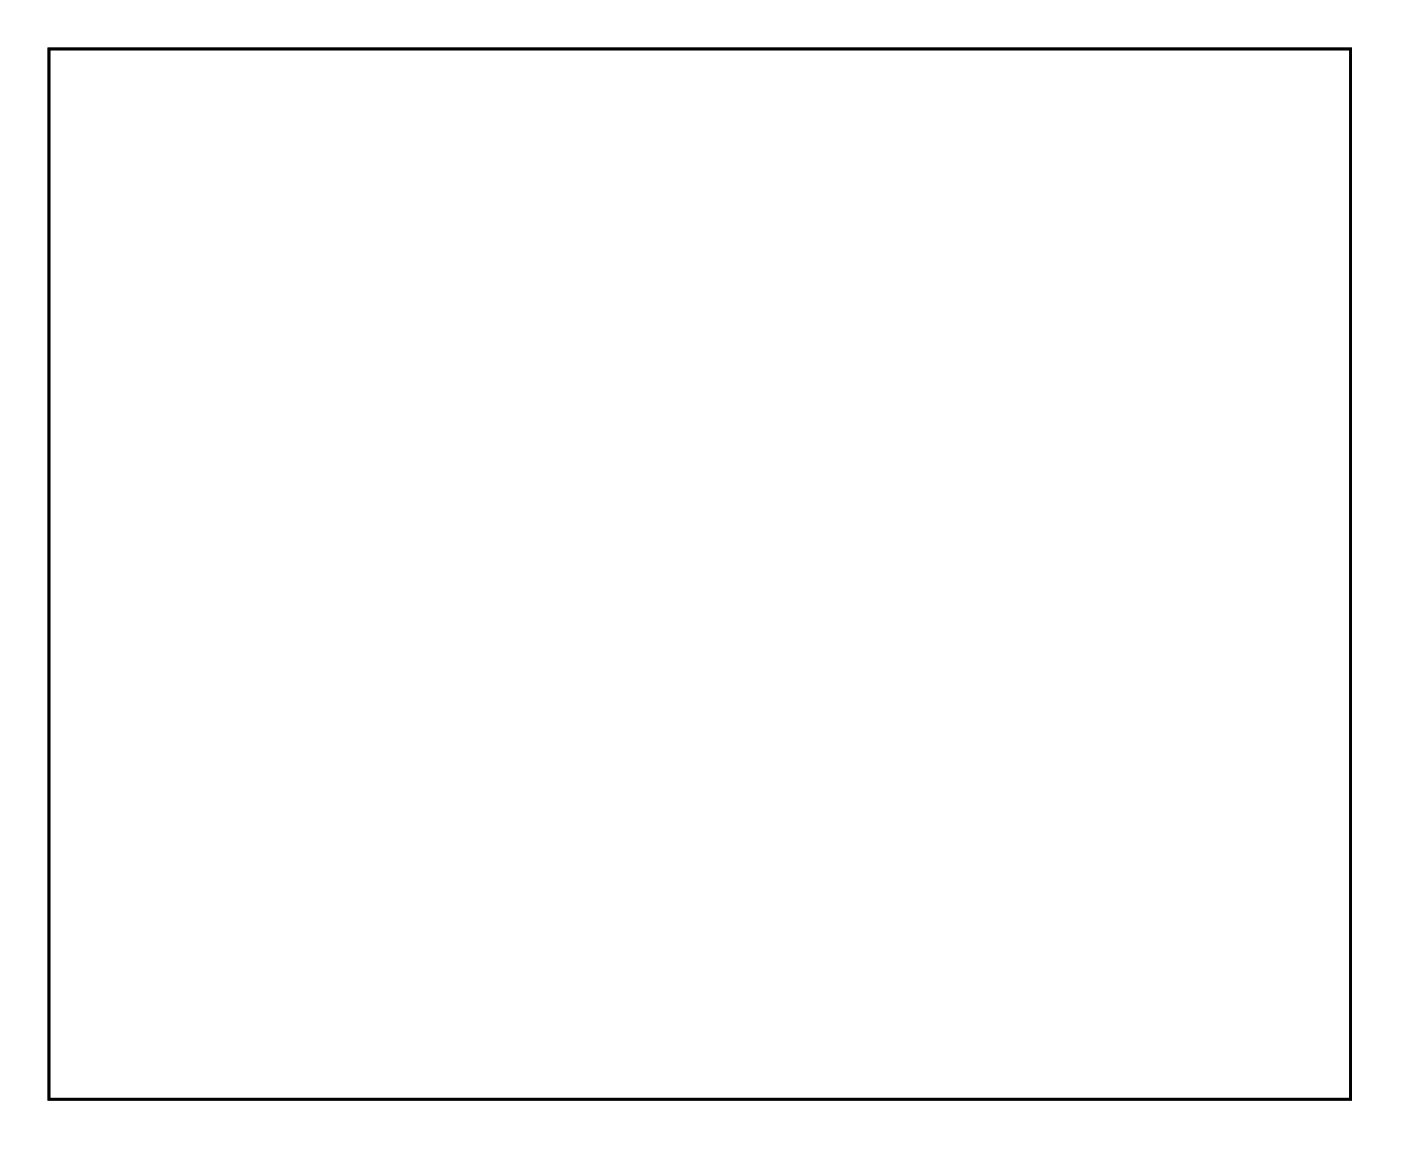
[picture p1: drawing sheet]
<svg xmlns="http://www.w3.org/2000/svg" width="104mm" height="85mm" viewBox="0 0 104 85" stroke-linecap="round" stroke-linejoin="round" font-family="sans-serif">
<path d="M3.6 3.6h96.7v78.1h-96.7z" fill="none" stroke="#000" stroke-width=".2"/>
<path d="M3.6 3.6h96.7v78.1h-96.7z" fill="none" stroke="#000" stroke-width=".07"/>
<path d="M53.6 28.3h1.4v1.4h-1.4z" fill="#fff"/>
<path d="M53.6 28.3h1.4v1.4h-1.4z" fill="none" stroke="#fff" stroke-width=".76" stroke-linecap="butt"/>
<circle cx="54.3" cy="29" r=".7" fill="#fff"/>
<circle cx="54.3" cy="29" r=".7" fill="none" stroke="#fff" stroke-width=".76" stroke-linecap="butt"/>
<circle cx="39.1" cy="29" r=".7" fill="#fff"/>
<circle cx="39.1" cy="29" r=".7" fill="none" stroke="#fff" stroke-width=".76" stroke-linecap="butt"/>
<circle cx="54.3" cy="31.5" r=".7" fill="#fff"/>
<circle cx="54.3" cy="31.5" r=".7" fill="none" stroke="#fff" stroke-width=".76" stroke-linecap="butt"/>
<circle cx="39.1" cy="31.5" r=".7" fill="#fff"/>
<circle cx="39.1" cy="31.5" r=".7" fill="none" stroke="#fff" stroke-width=".76" stroke-linecap="butt"/>
<circle cx="54.3" cy="34.1" r=".7" fill="#fff"/>
<circle cx="54.3" cy="34.1" r=".7" fill="none" stroke="#fff" stroke-width=".76" stroke-linecap="butt"/>
<circle cx="39.1" cy="34.1" r=".7" fill="#fff"/>
<circle cx="39.1" cy="34.1" r=".7" fill="none" stroke="#fff" stroke-width=".76" stroke-linecap="butt"/>
<circle cx="54.3" cy="36.6" r=".7" fill="#fff"/>
<circle cx="54.3" cy="36.6" r=".7" fill="none" stroke="#fff" stroke-width=".76" stroke-linecap="butt"/>
<circle cx="39.1" cy="36.6" r=".7" fill="#fff"/>
<circle cx="39.1" cy="36.6" r=".7" fill="none" stroke="#fff" stroke-width=".76" stroke-linecap="butt"/>
<circle cx="54.3" cy="39.1" r=".7" fill="#fff"/>
<circle cx="54.3" cy="39.1" r=".7" fill="none" stroke="#fff" stroke-width=".76" stroke-linecap="butt"/>
<circle cx="39.1" cy="39.1" r=".7" fill="#fff"/>
<circle cx="39.1" cy="39.1" r=".7" fill="none" stroke="#fff" stroke-width=".76" stroke-linecap="butt"/>
<circle cx="54.3" cy="41.7" r=".7" fill="#fff"/>
<circle cx="54.3" cy="41.7" r=".7" fill="none" stroke="#fff" stroke-width=".76" stroke-linecap="butt"/>
<circle cx="39.1" cy="41.7" r=".7" fill="#fff"/>
<circle cx="39.1" cy="41.7" r=".7" fill="none" stroke="#fff" stroke-width=".76" stroke-linecap="butt"/>
<circle cx="54.3" cy="44.2" r=".7" fill="#fff"/>
<circle cx="54.3" cy="44.2" r=".7" fill="none" stroke="#fff" stroke-width=".76" stroke-linecap="butt"/>
<circle cx="39.1" cy="44.2" r=".7" fill="#fff"/>
<circle cx="39.1" cy="44.2" r=".7" fill="none" stroke="#fff" stroke-width=".76" stroke-linecap="butt"/>
<circle cx="54.3" cy="46.8" r=".7" fill="#fff"/>
<circle cx="54.3" cy="46.8" r=".7" fill="none" stroke="#fff" stroke-width=".76" stroke-linecap="butt"/>
<circle cx="39.1" cy="46.8" r=".7" fill="#fff"/>
<circle cx="39.1" cy="46.8" r=".7" fill="none" stroke="#fff" stroke-width=".76" stroke-linecap="butt"/>
<circle cx="54.3" cy="49.3" r=".7" fill="#fff"/>
<circle cx="54.3" cy="49.3" r=".7" fill="none" stroke="#fff" stroke-width=".76" stroke-linecap="butt"/>
<circle cx="39.1" cy="49.3" r=".7" fill="#fff"/>
<circle cx="39.1" cy="49.3" r=".7" fill="none" stroke="#fff" stroke-width=".76" stroke-linecap="butt"/>
<circle cx="54.3" cy="51.8" r=".7" fill="#fff"/>
<circle cx="54.3" cy="51.8" r=".7" fill="none" stroke="#fff" stroke-width=".76" stroke-linecap="butt"/>
<circle cx="39.1" cy="51.8" r=".7" fill="#fff"/>
<circle cx="39.1" cy="51.8" r=".7" fill="none" stroke="#fff" stroke-width=".76" stroke-linecap="butt"/>
<circle cx="54.3" cy="54.4" r=".7" fill="#fff"/>
<circle cx="54.3" cy="54.4" r=".7" fill="none" stroke="#fff" stroke-width=".76" stroke-linecap="butt"/>
<circle cx="39.1" cy="54.4" r=".7" fill="#fff"/>
<circle cx="39.1" cy="54.4" r=".7" fill="none" stroke="#fff" stroke-width=".76" stroke-linecap="butt"/>
<circle cx="54.3" cy="56.9" r=".7" fill="#fff"/>
<circle cx="54.3" cy="56.9" r=".7" fill="none" stroke="#fff" stroke-width=".76" stroke-linecap="butt"/>
<circle cx="39.1" cy="56.9" r=".7" fill="#fff"/>
<circle cx="39.1" cy="56.9" r=".7" fill="none" stroke="#fff" stroke-width=".76" stroke-linecap="butt"/>
<circle cx="54.3" cy="59.5" r=".7" fill="#fff"/>
<circle cx="54.3" cy="59.5" r=".7" fill="none" stroke="#fff" stroke-width=".76" stroke-linecap="butt"/>
<circle cx="39.1" cy="59.5" r=".7" fill="#fff"/>
<circle cx="39.1" cy="59.5" r=".7" fill="none" stroke="#fff" stroke-width=".76" stroke-linecap="butt"/>
<circle cx="54.3" cy="62" r=".7" fill="#fff"/>
<circle cx="54.3" cy="62" r=".7" fill="none" stroke="#fff" stroke-width=".76" stroke-linecap="butt"/>
<circle cx="39.1" cy="62" r=".7" fill="#fff"/>
<circle cx="39.1" cy="62" r=".7" fill="none" stroke="#fff" stroke-width=".76" stroke-linecap="butt"/>
<circle cx="54.3" cy="64.5" r=".7" fill="#fff"/>
<circle cx="54.3" cy="64.5" r=".7" fill="none" stroke="#fff" stroke-width=".76" stroke-linecap="butt"/>
<circle cx="39.1" cy="64.5" r=".7" fill="#fff"/>
<circle cx="39.1" cy="64.5" r=".7" fill="none" stroke="#fff" stroke-width=".76" stroke-linecap="butt"/>
<circle cx="54.3" cy="67.1" r=".7" fill="#fff"/>
<circle cx="54.3" cy="67.1" r=".7" fill="none" stroke="#fff" stroke-width=".76" stroke-linecap="butt"/>
<circle cx="39.1" cy="67.1" r=".7" fill="#fff"/>
<circle cx="39.1" cy="67.1" r=".7" fill="none" stroke="#fff" stroke-width=".76" stroke-linecap="butt"/>
<circle cx="54.3" cy="69.6" r=".7" fill="#fff"/>
<circle cx="54.3" cy="69.6" r=".7" fill="none" stroke="#fff" stroke-width=".76" stroke-linecap="butt"/>
<circle cx="39.1" cy="69.6" r=".7" fill="#fff"/>
<circle cx="39.1" cy="69.6" r=".7" fill="none" stroke="#fff" stroke-width=".76" stroke-linecap="butt"/>
<circle cx="54.3" cy="72.2" r=".7" fill="#fff"/>
<circle cx="54.3" cy="72.2" r=".7" fill="none" stroke="#fff" stroke-width=".76" stroke-linecap="butt"/>
<circle cx="39.1" cy="72.2" r=".7" fill="#fff"/>
<circle cx="39.1" cy="72.2" r=".7" fill="none" stroke="#fff" stroke-width=".76" stroke-linecap="butt"/>
<circle cx="54.3" cy="74.7" r=".7" fill="#fff"/>
<circle cx="54.3" cy="74.7" r=".7" fill="none" stroke="#fff" stroke-width=".76" stroke-linecap="butt"/>
<circle cx="39.1" cy="74.7" r=".7" fill="#fff"/>
<circle cx="39.1" cy="74.7" r=".7" fill="none" stroke="#fff" stroke-width=".76" stroke-linecap="butt"/>
<circle cx="54.3" cy="77.2" r=".7" fill="#fff"/>
<circle cx="54.3" cy="77.2" r=".7" fill="none" stroke="#fff" stroke-width=".76" stroke-linecap="butt"/>
<circle cx="39.1" cy="77.2" r=".7" fill="#fff"/>
<circle cx="39.1" cy="77.2" r=".7" fill="none" stroke="#fff" stroke-width=".76" stroke-linecap="butt"/>
<circle cx="64.5" cy="74.6" r=".65" fill="#fff"/>
<circle cx="64.5" cy="74.6" r=".65" fill="none" stroke="#fff" stroke-width=".75" stroke-linecap="butt"/>
<circle cx="64.5" cy="69.7" r=".65" fill="#fff"/>
<circle cx="64.5" cy="69.7" r=".65" fill="none" stroke="#fff" stroke-width=".75" stroke-linecap="butt"/>
<circle cx="69.6" cy="74.8" r=".64" fill="#fff"/>
<circle cx="69.6" cy="74.8" r=".64" fill="none" stroke="#fff" stroke-width=".76" stroke-linecap="butt"/>
<circle cx="69.6" cy="77.3" r=".64" fill="#fff"/>
<circle cx="69.6" cy="77.3" r=".64" fill="none" stroke="#fff" stroke-width=".76" stroke-linecap="butt"/>
<circle cx="59.5" cy="74.8" r=".64" fill="#fff"/>
<circle cx="59.5" cy="74.8" r=".64" fill="none" stroke="#fff" stroke-width=".76" stroke-linecap="butt"/>
<circle cx="59.5" cy="77.3" r=".64" fill="#fff"/>
<circle cx="59.5" cy="77.3" r=".64" fill="none" stroke="#fff" stroke-width=".76" stroke-linecap="butt"/>
<path d="M68.9 43.6h1.4v1.4h-1.4z" fill="#fff"/>
<path d="M68.9 43.6h1.4v1.4h-1.4z" fill="none" stroke="#fff" stroke-width=".76" stroke-linecap="butt"/>
<circle cx="69.6" cy="44.3" r=".7" fill="#fff"/>
<circle cx="69.6" cy="44.3" r=".7" fill="none" stroke="#fff" stroke-width=".76" stroke-linecap="butt"/>
<circle cx="69.6" cy="46.8" r=".7" fill="#fff"/>
<circle cx="69.6" cy="46.8" r=".7" fill="none" stroke="#fff" stroke-width=".76" stroke-linecap="butt"/>
<path d="M61.1 40.8h1.8v1.9h-1.8z" fill="#fff"/>
<path d="M61.1 40.8h1.8v1.9h-1.8z" fill="none" stroke="#fff" stroke-width=".76" stroke-linecap="butt"/>
<circle cx="62" cy="41.7" r=".91" fill="#fff"/>
<circle cx="62" cy="41.7" r=".91" fill="none" stroke="#fff" stroke-width=".76" stroke-linecap="butt"/>
<circle cx="62" cy="49.4" r=".91" fill="#fff"/>
<circle cx="62" cy="49.4" r=".91" fill="none" stroke="#fff" stroke-width=".76" stroke-linecap="butt"/>
<circle cx="69.6" cy="51.9" r=".7" fill="#fff"/>
<circle cx="69.6" cy="51.9" r=".7" fill="none" stroke="#fff" stroke-width=".76" stroke-linecap="butt"/>
<circle cx="69.6" cy="54.4" r=".7" fill="#fff"/>
<circle cx="69.6" cy="54.4" r=".7" fill="none" stroke="#fff" stroke-width=".76" stroke-linecap="butt"/>
<path d="M35.9 8h1.4v1.4h-1.4z" fill="#fff"/>
<path d="M35.9 8h1.4v1.4h-1.4z" fill="none" stroke="#fff" stroke-width=".76" stroke-linecap="butt"/>
<circle cx="36.6" cy="8.7" r=".7" fill="#fff"/>
<circle cx="36.6" cy="8.7" r=".7" fill="none" stroke="#fff" stroke-width=".76" stroke-linecap="butt"/>
<circle cx="36.6" cy="16.3" r=".7" fill="#fff"/>
<circle cx="36.6" cy="16.3" r=".7" fill="none" stroke="#fff" stroke-width=".76" stroke-linecap="butt"/>
<circle cx="39.1" cy="8.7" r=".7" fill="#fff"/>
<circle cx="39.1" cy="8.7" r=".7" fill="none" stroke="#fff" stroke-width=".76" stroke-linecap="butt"/>
<circle cx="39.1" cy="16.3" r=".7" fill="#fff"/>
<circle cx="39.1" cy="16.3" r=".7" fill="none" stroke="#fff" stroke-width=".76" stroke-linecap="butt"/>
<circle cx="41.7" cy="8.7" r=".7" fill="#fff"/>
<circle cx="41.7" cy="8.7" r=".7" fill="none" stroke="#fff" stroke-width=".76" stroke-linecap="butt"/>
<circle cx="41.7" cy="16.3" r=".7" fill="#fff"/>
<circle cx="41.7" cy="16.3" r=".7" fill="none" stroke="#fff" stroke-width=".76" stroke-linecap="butt"/>
<circle cx="44.2" cy="8.7" r=".7" fill="#fff"/>
<circle cx="44.2" cy="8.7" r=".7" fill="none" stroke="#fff" stroke-width=".76" stroke-linecap="butt"/>
<circle cx="44.2" cy="16.3" r=".7" fill="#fff"/>
<circle cx="44.2" cy="16.3" r=".7" fill="none" stroke="#fff" stroke-width=".76" stroke-linecap="butt"/>
<circle cx="46.8" cy="8.7" r=".7" fill="#fff"/>
<circle cx="46.8" cy="8.7" r=".7" fill="none" stroke="#fff" stroke-width=".76" stroke-linecap="butt"/>
<circle cx="46.8" cy="16.3" r=".7" fill="#fff"/>
<circle cx="46.8" cy="16.3" r=".7" fill="none" stroke="#fff" stroke-width=".76" stroke-linecap="butt"/>
<circle cx="49.3" cy="8.7" r=".7" fill="#fff"/>
<circle cx="49.3" cy="8.7" r=".7" fill="none" stroke="#fff" stroke-width=".76" stroke-linecap="butt"/>
<circle cx="49.3" cy="16.3" r=".7" fill="#fff"/>
<circle cx="49.3" cy="16.3" r=".7" fill="none" stroke="#fff" stroke-width=".76" stroke-linecap="butt"/>
<circle cx="51.8" cy="8.7" r=".7" fill="#fff"/>
<circle cx="51.8" cy="8.7" r=".7" fill="none" stroke="#fff" stroke-width=".76" stroke-linecap="butt"/>
<circle cx="51.8" cy="16.3" r=".7" fill="#fff"/>
<circle cx="51.8" cy="16.3" r=".7" fill="none" stroke="#fff" stroke-width=".76" stroke-linecap="butt"/>
<circle cx="54.4" cy="8.7" r=".7" fill="#fff"/>
<circle cx="54.4" cy="8.7" r=".7" fill="none" stroke="#fff" stroke-width=".76" stroke-linecap="butt"/>
<circle cx="54.4" cy="16.3" r=".7" fill="#fff"/>
<circle cx="54.4" cy="16.3" r=".7" fill="none" stroke="#fff" stroke-width=".76" stroke-linecap="butt"/>
<circle cx="56.9" cy="8.7" r=".7" fill="#fff"/>
<circle cx="56.9" cy="8.7" r=".7" fill="none" stroke="#fff" stroke-width=".76" stroke-linecap="butt"/>
<circle cx="56.9" cy="16.3" r=".7" fill="#fff"/>
<circle cx="56.9" cy="16.3" r=".7" fill="none" stroke="#fff" stroke-width=".76" stroke-linecap="butt"/>
<circle cx="44.2" cy="21.4" r=".7" fill="#fff"/>
<circle cx="44.2" cy="21.4" r=".7" fill="none" stroke="#fff" stroke-width=".76" stroke-linecap="butt"/>
<circle cx="44.2" cy="24" r=".7" fill="#fff"/>
<circle cx="44.2" cy="24" r=".7" fill="none" stroke="#fff" stroke-width=".76" stroke-linecap="butt"/>
<circle cx="77.2" cy="72.2" r=".74" fill="#fff"/>
<circle cx="77.2" cy="72.2" r=".74" fill="none" stroke="#fff" stroke-width=".76" stroke-linecap="butt"/>
<circle cx="77.2" cy="69.7" r=".74" fill="#fff"/>
<circle cx="77.2" cy="69.7" r=".74" fill="none" stroke="#fff" stroke-width=".76" stroke-linecap="butt"/>
<circle cx="77.2" cy="67.1" r=".74" fill="#fff"/>
<circle cx="77.2" cy="67.1" r=".74" fill="none" stroke="#fff" stroke-width=".76" stroke-linecap="butt"/>
<circle cx="77.2" cy="64.6" r=".74" fill="#fff"/>
<circle cx="77.2" cy="64.6" r=".74" fill="none" stroke="#fff" stroke-width=".76" stroke-linecap="butt"/>
<circle cx="86.4" cy="11.3" r="1.52" fill="#fff"/>
<circle cx="86.4" cy="11.3" r="1.52" fill="none" stroke="#fff" stroke-width=".76" stroke-linecap="butt"/>
<circle cx="92.5" cy="11.3" r="1.52" fill="#fff"/>
<circle cx="92.5" cy="11.3" r="1.52" fill="none" stroke="#fff" stroke-width=".76" stroke-linecap="butt"/>
<circle cx="89.4" cy="16.1" r="1.52" fill="#fff"/>
<circle cx="89.4" cy="16.1" r="1.52" fill="none" stroke="#fff" stroke-width=".76" stroke-linecap="butt"/>
<path d="M91.7 23.2h1.5v1.5h-1.5z" fill="#fff"/>
<path d="M91.7 23.2h1.5v1.5h-1.5z" fill="none" stroke="#fff" stroke-width=".76" stroke-linecap="butt"/>
<circle cx="92.5" cy="24" r=".74" fill="#fff"/>
<circle cx="92.5" cy="24" r=".74" fill="none" stroke="#fff" stroke-width=".76" stroke-linecap="butt"/>
<circle cx="92.5" cy="26.5" r=".74" fill="#fff"/>
<circle cx="92.5" cy="26.5" r=".74" fill="none" stroke="#fff" stroke-width=".76" stroke-linecap="butt"/>
<circle cx="92.5" cy="29" r=".74" fill="#fff"/>
<circle cx="92.5" cy="29" r=".74" fill="none" stroke="#fff" stroke-width=".76" stroke-linecap="butt"/>
<path d="M86.7 23.2h1.4v1.5h-1.4z" fill="#fff"/>
<path d="M86.7 23.2h1.4v1.5h-1.4z" fill="none" stroke="#fff" stroke-width=".76" stroke-linecap="butt"/>
<circle cx="87.4" cy="24" r=".74" fill="#fff"/>
<circle cx="87.4" cy="24" r=".74" fill="none" stroke="#fff" stroke-width=".76" stroke-linecap="butt"/>
<circle cx="87.4" cy="26.5" r=".74" fill="#fff"/>
<circle cx="87.4" cy="26.5" r=".74" fill="none" stroke="#fff" stroke-width=".76" stroke-linecap="butt"/>
<circle cx="87.4" cy="29" r=".74" fill="#fff"/>
<circle cx="87.4" cy="29" r=".74" fill="none" stroke="#fff" stroke-width=".76" stroke-linecap="butt"/>
<circle cx="79.8" cy="26.5" r=".64" fill="#fff"/>
<circle cx="79.8" cy="26.5" r=".64" fill="none" stroke="#fff" stroke-width=".51"/>
<path d="M79.2 25.2l-.2 .5v1.6a.76 .76 0 0 0 .8 .7 .76 .76 0 0 0 .7-.7v-1.6a.76 .76 0 0 0-.4-.7 .76 .76 0 0 0-.9 .2zM79.3 26.5a.51 .51 0 0 1 1 0 .51 .51 0 0 1-1 0z" fill="#fff"/>
<g fill="none" stroke="#fff" stroke-width=".25">
<path d="M79.2 25.2a.76 .76 0 0 1 .9-.2 .76 .76 0 0 1 .4 .7v1.6a.76 .76 0 0 1-.7 .7 .76 .76 0 0 1-.8-.7v-1.6z"/>
<circle cx="79.8" cy="26.5" r=".51"/>
</g>
<circle cx="77.2" cy="26.5" r=".64" fill="#fff"/>
<circle cx="77.2" cy="26.5" r=".64" fill="none" stroke="#fff" stroke-width=".51"/>
<path d="M76.7 25.2l-.2 .5v1.6a.76 .76 0 0 0 .7 .7 .76 .76 0 0 0 .8-.7v-1.6a.76 .76 0 0 0-.5-.7 .76 .76 0 0 0-.8 .2zM76.7 26.5a.55 .55 0 0 1 1.1 0 .55 .55 0 0 1-1.1 0z" fill="#fff"/>
<g fill="none" stroke="#fff" stroke-width=".25">
<path d="M76.7 25.2a.76 .76 0 0 1 .8-.2 .76 .76 0 0 1 .5 .7v1.6a.76 .76 0 0 1-.8 .7 .76 .76 0 0 1-.7-.7v-1.6z"/>
<circle cx="77.2" cy="26.5" r=".51"/>
</g>
<circle cx="74.7" cy="26.5" r=".64" fill="#fff"/>
<circle cx="74.7" cy="26.5" r=".64" fill="none" stroke="#fff" stroke-width=".51"/>
<path d="M74.2 25.2l-.3 .5v1.6a.76 .76 0 0 0 .8 .7 .76 .76 0 0 0 .8-.7v-1.6a.76 .76 0 0 0-.5-.7 .76 .76 0 0 0-.8 .2zM74.2 26.5a.51 .51 0 0 1 1 0 .51 .51 0 0 1-1 0z" fill="#fff"/>
<g fill="none" stroke="#fff" stroke-width=".25">
<path d="M74.2 25.2a.76 .76 0 0 1 .8-.2 .76 .76 0 0 1 .5 .7v1.6a.76 .76 0 0 1-.8 .7 .76 .76 0 0 1-.8-.7v-1.6z"/>
<circle cx="74.7" cy="26.5" r=".51"/>
</g>
<circle cx="77.2" cy="11.5" r="1.65" fill="#fff"/>
<circle cx="77.2" cy="11.5" r="1.65" fill="none" stroke="#fff" stroke-width=".25"/>
<circle cx="77.2" cy="31.6" r=".74" fill="#fff"/>
<circle cx="77.2" cy="31.6" r=".74" fill="none" stroke="#fff" stroke-width=".76" stroke-linecap="butt"/>
<circle cx="77.2" cy="34.1" r=".74" fill="#fff"/>
<circle cx="77.2" cy="34.1" r=".74" fill="none" stroke="#fff" stroke-width=".76" stroke-linecap="butt"/>
<circle cx="77.2" cy="36.7" r=".74" fill="#fff"/>
<circle cx="77.2" cy="36.7" r=".74" fill="none" stroke="#fff" stroke-width=".76" stroke-linecap="butt"/>
<circle cx="77.2" cy="39.2" r=".74" fill="#fff"/>
<circle cx="77.2" cy="39.2" r=".74" fill="none" stroke="#fff" stroke-width=".76" stroke-linecap="butt"/>
<circle cx="34" cy="21.4" r=".6" fill="#fff"/>
<circle cx="34" cy="21.4" r=".6" fill="none" stroke="#fff" stroke-width=".65" stroke-linecap="butt"/>
<path d="M33.4 20.8h1.2v1.2h-1.2z" fill="#fff"/>
<path d="M33.4 20.8h1.2v1.2h-1.2z" fill="none" stroke="#fff" stroke-width=".65" stroke-linecap="butt"/>
<circle cx="31.5" cy="21.4" r=".6" fill="#fff"/>
<circle cx="31.5" cy="21.4" r=".6" fill="none" stroke="#fff" stroke-width=".65" stroke-linecap="butt"/>
<circle cx="23.9" cy="18.9" r=".7" fill="#fff"/>
<circle cx="23.9" cy="18.9" r=".7" fill="none" stroke="#fff" stroke-width=".76" stroke-linecap="butt"/>
<circle cx="23.9" cy="21.4" r=".7" fill="#fff"/>
<circle cx="23.9" cy="21.4" r=".7" fill="none" stroke="#fff" stroke-width=".76" stroke-linecap="butt"/>
<circle cx="23.9" cy="24" r=".7" fill="#fff"/>
<circle cx="23.9" cy="24" r=".7" fill="none" stroke="#fff" stroke-width=".76" stroke-linecap="butt"/>
<circle cx="36.6" cy="21.4" r=".7" fill="#fff"/>
<circle cx="36.6" cy="21.4" r=".7" fill="none" stroke="#fff" stroke-width=".76" stroke-linecap="butt"/>
<circle cx="39.1" cy="21.4" r=".7" fill="#fff"/>
<circle cx="39.1" cy="21.4" r=".7" fill="none" stroke="#fff" stroke-width=".76" stroke-linecap="butt"/>
<circle cx="29" cy="26.5" r=".7" fill="#fff"/>
<circle cx="29" cy="26.5" r=".7" fill="none" stroke="#fff" stroke-width=".76" stroke-linecap="butt"/>
<circle cx="29" cy="16.3" r=".7" fill="#fff"/>
<circle cx="29" cy="16.3" r=".7" fill="none" stroke="#fff" stroke-width=".76" stroke-linecap="butt"/>
<circle cx="67.1" cy="8.7" r=".7" fill="#fff"/>
<circle cx="67.1" cy="8.7" r=".7" fill="none" stroke="#fff" stroke-width=".76" stroke-linecap="butt"/>
<circle cx="69.6" cy="8.7" r=".7" fill="#fff"/>
<circle cx="69.6" cy="8.7" r=".7" fill="none" stroke="#fff" stroke-width=".76" stroke-linecap="butt"/>
<circle cx="64.5" cy="8.7" r=".6" fill="#fff"/>
<circle cx="64.5" cy="8.7" r=".6" fill="none" stroke="#fff" stroke-width=".65" stroke-linecap="butt"/>
<path d="M63.9 8.1h1.2v1.2h-1.2z" fill="#fff"/>
<path d="M63.9 8.1h1.2v1.2h-1.2z" fill="none" stroke="#fff" stroke-width=".65" stroke-linecap="butt"/>
<circle cx="62" cy="8.7" r=".6" fill="#fff"/>
<circle cx="62" cy="8.7" r=".6" fill="none" stroke="#fff" stroke-width=".65" stroke-linecap="butt"/>
<path d="M25.7 33.4h1.4v1.4h-1.4z" fill="#fff"/>
<path d="M25.7 33.4h1.4v1.4h-1.4z" fill="none" stroke="#fff" stroke-width=".76" stroke-linecap="butt"/>
<circle cx="26.4" cy="34.1" r=".7" fill="#fff"/>
<circle cx="26.4" cy="34.1" r=".7" fill="none" stroke="#fff" stroke-width=".76" stroke-linecap="butt"/>
<circle cx="18.8" cy="34.1" r=".7" fill="#fff"/>
<circle cx="18.8" cy="34.1" r=".7" fill="none" stroke="#fff" stroke-width=".76" stroke-linecap="butt"/>
<circle cx="26.4" cy="36.7" r=".7" fill="#fff"/>
<circle cx="26.4" cy="36.7" r=".7" fill="none" stroke="#fff" stroke-width=".76" stroke-linecap="butt"/>
<circle cx="18.8" cy="36.7" r=".7" fill="#fff"/>
<circle cx="18.8" cy="36.7" r=".7" fill="none" stroke="#fff" stroke-width=".76" stroke-linecap="butt"/>
<circle cx="26.4" cy="39.2" r=".7" fill="#fff"/>
<circle cx="26.4" cy="39.2" r=".7" fill="none" stroke="#fff" stroke-width=".76" stroke-linecap="butt"/>
<circle cx="18.8" cy="39.2" r=".7" fill="#fff"/>
<circle cx="18.8" cy="39.2" r=".7" fill="none" stroke="#fff" stroke-width=".76" stroke-linecap="butt"/>
<circle cx="26.4" cy="41.7" r=".7" fill="#fff"/>
<circle cx="26.4" cy="41.7" r=".7" fill="none" stroke="#fff" stroke-width=".76" stroke-linecap="butt"/>
<circle cx="18.8" cy="41.7" r=".7" fill="#fff"/>
<circle cx="18.8" cy="41.7" r=".7" fill="none" stroke="#fff" stroke-width=".76" stroke-linecap="butt"/>
<circle cx="26.4" cy="44.3" r=".7" fill="#fff"/>
<circle cx="26.4" cy="44.3" r=".7" fill="none" stroke="#fff" stroke-width=".76" stroke-linecap="butt"/>
<circle cx="18.8" cy="44.3" r=".7" fill="#fff"/>
<circle cx="18.8" cy="44.3" r=".7" fill="none" stroke="#fff" stroke-width=".76" stroke-linecap="butt"/>
<circle cx="26.4" cy="46.8" r=".7" fill="#fff"/>
<circle cx="26.4" cy="46.8" r=".7" fill="none" stroke="#fff" stroke-width=".76" stroke-linecap="butt"/>
<circle cx="18.8" cy="46.8" r=".7" fill="#fff"/>
<circle cx="18.8" cy="46.8" r=".7" fill="none" stroke="#fff" stroke-width=".76" stroke-linecap="butt"/>
<circle cx="26.4" cy="49.4" r=".7" fill="#fff"/>
<circle cx="26.4" cy="49.4" r=".7" fill="none" stroke="#fff" stroke-width=".76" stroke-linecap="butt"/>
<circle cx="18.8" cy="49.4" r=".7" fill="#fff"/>
<circle cx="18.8" cy="49.4" r=".7" fill="none" stroke="#fff" stroke-width=".76" stroke-linecap="butt"/>
<circle cx="26.4" cy="51.9" r=".7" fill="#fff"/>
<circle cx="26.4" cy="51.9" r=".7" fill="none" stroke="#fff" stroke-width=".76" stroke-linecap="butt"/>
<circle cx="18.8" cy="51.9" r=".7" fill="#fff"/>
<circle cx="18.8" cy="51.9" r=".7" fill="none" stroke="#fff" stroke-width=".76" stroke-linecap="butt"/>
<circle cx="21.4" cy="41.7" r=".7" fill="#fff"/>
<circle cx="21.4" cy="41.7" r=".7" fill="none" stroke="#fff" stroke-width=".76" stroke-linecap="butt"/>
<circle cx="23.9" cy="44.3" r=".7" fill="#fff"/>
<circle cx="23.9" cy="44.3" r=".7" fill="none" stroke="#fff" stroke-width=".76" stroke-linecap="butt"/>
<circle cx="74.7" cy="31.6" r=".7" fill="#fff"/>
<circle cx="74.7" cy="31.6" r=".7" fill="none" stroke="#fff" stroke-width=".76" stroke-linecap="butt"/>
<circle cx="74.7" cy="36.7" r=".7" fill="#fff"/>
<circle cx="74.7" cy="36.7" r=".7" fill="none" stroke="#fff" stroke-width=".76" stroke-linecap="butt"/>
<circle cx="23.9" cy="29" r=".7" fill="#fff"/>
<circle cx="23.9" cy="29" r=".7" fill="none" stroke="#fff" stroke-width=".76" stroke-linecap="butt"/>
<circle cx="23.9" cy="34.1" r=".7" fill="#fff"/>
<circle cx="23.9" cy="34.1" r=".7" fill="none" stroke="#fff" stroke-width=".76" stroke-linecap="butt"/>
<path d="M10.4 38.4h1.6v1.6h-1.6z" fill="#fff"/>
<path d="M10.4 38.4h1.6v1.6h-1.6z" fill="none" stroke="#fff" stroke-width=".76" stroke-linecap="butt"/>
<circle cx="11.2" cy="39.2" r=".76" fill="#fff"/>
<circle cx="11.2" cy="39.2" r=".76" fill="none" stroke="#fff" stroke-width=".76" stroke-linecap="butt"/>
<circle cx="11.2" cy="44.2" r=".76" fill="#fff"/>
<circle cx="11.2" cy="44.2" r=".76" fill="none" stroke="#fff" stroke-width=".76" stroke-linecap="butt"/>
<path d="M10.4 61.3h1.6v1.5h-1.6z" fill="#fff"/>
<path d="M10.4 61.3h1.6v1.5h-1.6z" fill="none" stroke="#fff" stroke-width=".76" stroke-linecap="butt"/>
<circle cx="11.2" cy="62.1" r=".76" fill="#fff"/>
<circle cx="11.2" cy="62.1" r=".76" fill="none" stroke="#fff" stroke-width=".76" stroke-linecap="butt"/>
<circle cx="11.2" cy="67.1" r=".76" fill="#fff"/>
<circle cx="11.2" cy="67.1" r=".76" fill="none" stroke="#fff" stroke-width=".76" stroke-linecap="butt"/>
<circle cx="29" cy="46.8" r=".7" fill="#fff"/>
<circle cx="29" cy="46.8" r=".7" fill="none" stroke="#fff" stroke-width=".76" stroke-linecap="butt"/>
<circle cx="29" cy="62.1" r=".7" fill="#fff"/>
<circle cx="29" cy="62.1" r=".7" fill="none" stroke="#fff" stroke-width=".76" stroke-linecap="butt"/>
<circle cx="23.9" cy="51.9" r=".7" fill="#fff"/>
<circle cx="23.9" cy="51.9" r=".7" fill="none" stroke="#fff" stroke-width=".76" stroke-linecap="butt"/>
<circle cx="23.9" cy="64.6" r=".7" fill="#fff"/>
<circle cx="23.9" cy="64.6" r=".7" fill="none" stroke="#fff" stroke-width=".76" stroke-linecap="butt"/>
<circle cx="31.5" cy="51.9" r=".7" fill="#fff"/>
<circle cx="31.5" cy="51.9" r=".7" fill="none" stroke="#fff" stroke-width=".76" stroke-linecap="butt"/>
<circle cx="31.5" cy="62.1" r=".7" fill="#fff"/>
<circle cx="31.5" cy="62.1" r=".7" fill="none" stroke="#fff" stroke-width=".76" stroke-linecap="butt"/>
<circle cx="41.7" cy="24" r=".7" fill="#fff"/>
<circle cx="41.7" cy="24" r=".7" fill="none" stroke="#fff" stroke-width=".76" stroke-linecap="butt"/>
<circle cx="41.7" cy="21.4" r=".7" fill="#fff"/>
<circle cx="41.7" cy="21.4" r=".7" fill="none" stroke="#fff" stroke-width=".76" stroke-linecap="butt"/>
</svg>
